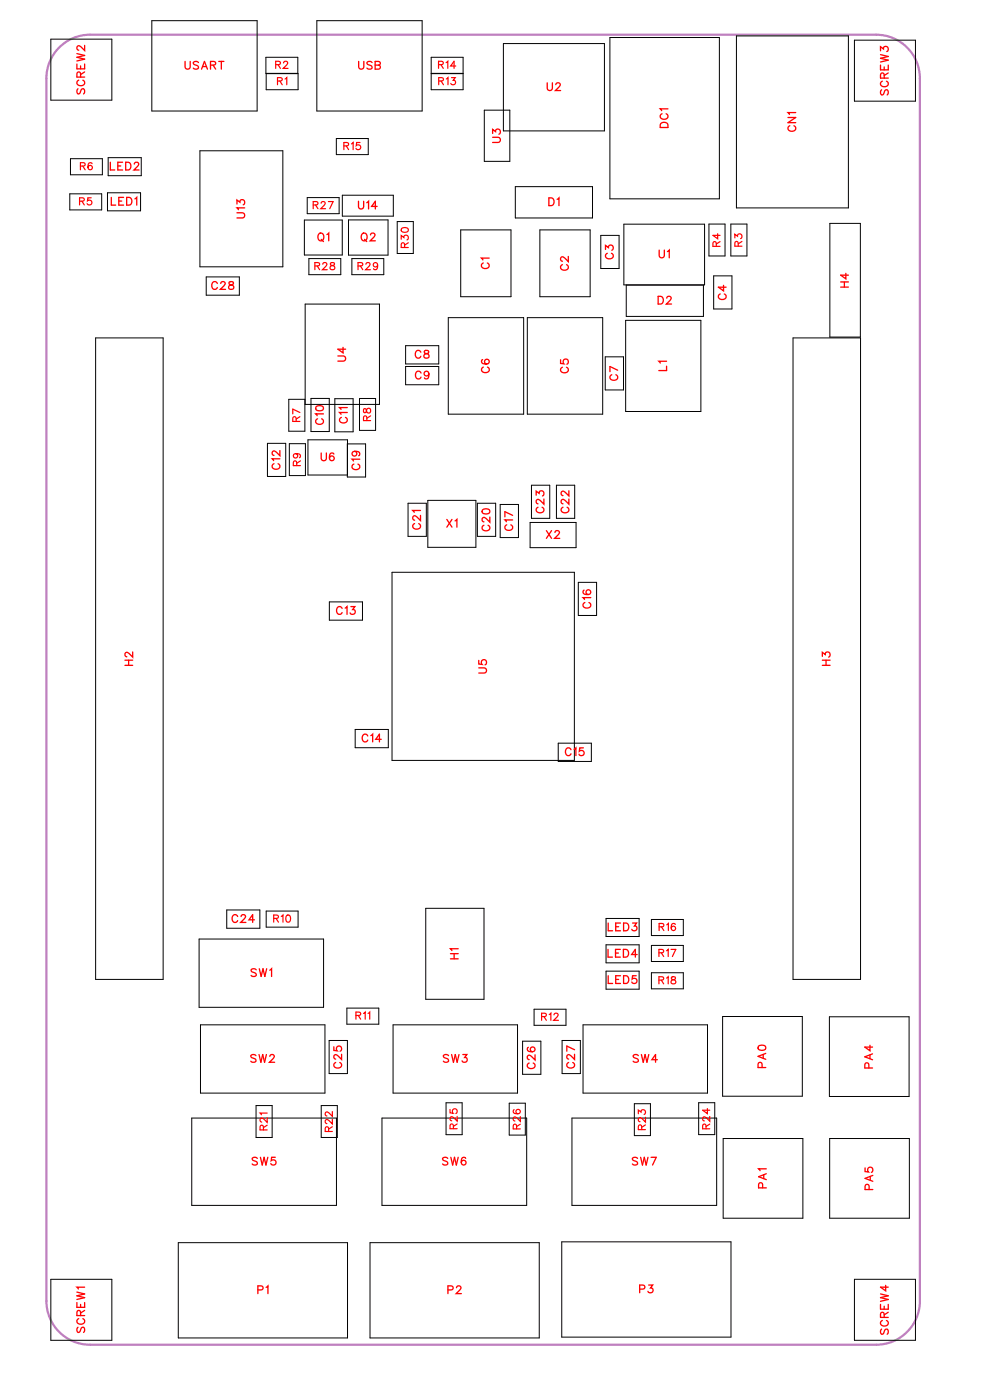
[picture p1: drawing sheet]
<svg xmlns="http://www.w3.org/2000/svg" width="91mm" height="128mm" viewBox="0 0 91 128" stroke-linecap="round" stroke-linejoin="round" font-family="sans-serif">
<defs><g id="words">
<g font-size="1.2" fill="#fff">
<text x="8.1" y="8.7" transform="rotate(-90 8.1 8.7)">SCREW2</text>
<text x="16.9" y="6.6">USART</text>
<text x="32.8" y="6.6">USB</text>
<text x="50.1" y="8.6">U2</text>
<text x="61.5" y="11.7" transform="rotate(-90 61.5 11.7)">DC1</text>
<text x="81.7" y="8.8" transform="rotate(-90 81.7 8.8)">SCREW3</text>
<text x="10" y="15.9">LED2</text>
<text x="46.1" y="13.1" transform="rotate(-90 46.1 13.1)">U3</text>
<text x="73.2" y="12.1" transform="rotate(-90 73.2 12.1)">CN1</text>
<text x="10.1" y="19.1">LED1</text>
<text x="22.7" y="20" transform="rotate(-90 22.7 20)">U13</text>
<text x="29.1" y="22.4">Q1</text>
<text x="32.8" y="19.4">U14</text>
<text x="33" y="22.4">Q2</text>
<text x="50.2" y="19.1">D1</text>
<text x="56.5" y="23.8" transform="rotate(-90 56.5 23.8)">C3</text>
<text x="60.3" y="23.9">U1</text>
<text x="19.3" y="26.8">C28</text>
<text x="45.1" y="24.7" transform="rotate(-90 45.1 24.7)">C1</text>
<text x="52.3" y="24.8" transform="rotate(-90 52.3 24.8)">C2</text>
<text x="60.2" y="28.1">D2</text>
<text x="66.8" y="27.5" transform="rotate(-90 66.8 27.5)">C4</text>
<text x="78" y="26.4" transform="rotate(-90 78 26.4)">H4</text>
<text x="32" y="33.1" transform="rotate(-90 32 33.1)">U4</text>
<text x="38" y="33.1">C8</text>
<text x="38" y="35">C9</text>
<text x="45.1" y="34.2" transform="rotate(-90 45.1 34.2)">C6</text>
<text x="52.3" y="34.2" transform="rotate(-90 52.3 34.2)">C5</text>
<text x="56.9" y="34.9" transform="rotate(-90 56.9 34.9)">C7</text>
<text x="61.3" y="34" transform="rotate(-90 61.3 34)">L1</text>
<text x="29.9" y="38.9" transform="rotate(-90 29.9 38.9)">C10</text>
<text x="32.1" y="38.8" transform="rotate(-90 32.1 38.8)">C11</text>
<text x="25.9" y="43" transform="rotate(-90 25.9 43)">C12</text>
<text x="29.4" y="42.5">U6</text>
<text x="33.2" y="43.1" transform="rotate(-90 33.2 43.1)">C19</text>
<text x="50.1" y="47" transform="rotate(-90 50.1 47)">C23</text>
<text x="52.4" y="47" transform="rotate(-90 52.4 47)">C22</text>
<text x="38.8" y="48.5" transform="rotate(-90 38.8 48.5)">C21</text>
<text x="40.9" y="48.6">X1</text>
<text x="45.2" y="48.7" transform="rotate(-90 45.2 48.7)">C20</text>
<text x="47.2" y="48.6" transform="rotate(-90 47.2 48.6)">C17</text>
<text x="50" y="49.6">X2</text>
<text x="30.8" y="56.6">C13</text>
<text x="54.4" y="55.8" transform="rotate(-90 54.4 55.8)">C16</text>
<text x="12.4" y="61" transform="rotate(-90 12.4 61)">H2</text>
<text x="44.9" y="61.7" transform="rotate(-90 44.9 61.7)">U5</text>
<text x="76.3" y="61" transform="rotate(-90 76.3 61)">H3</text>
<text x="33.1" y="68.3">C14</text>
<text x="51.7" y="69.5">C15</text>
<text x="21.2" y="84.8">C24</text>
<text x="22.9" y="89.7">SW1</text>
<text x="42.3" y="87.9" transform="rotate(-90 42.3 87.9)">H1</text>
<text x="55.6" y="88">LED4</text>
<text x="55.6" y="85.6">LED3</text>
<text x="55.6" y="90.4">LED5</text>
<text x="22.9" y="97.6">SW2</text>
<text x="31.6" y="97.9" transform="rotate(-90 31.6 97.9)">C25</text>
<text x="40.5" y="97.6">SW3</text>
<text x="49.3" y="97.9" transform="rotate(-90 49.3 97.9)">C26</text>
<text x="52.9" y="97.9" transform="rotate(-90 52.9 97.9)">C27</text>
<text x="57.9" y="97.6">SW4</text>
<text x="70.4" y="97.8" transform="rotate(-90 70.4 97.8)">PA0</text>
<text x="80.2" y="97.9" transform="rotate(-90 80.2 97.9)">PA4</text>
<text x="23" y="107">SW5</text>
<text x="40.5" y="107">SW6</text>
<text x="57.9" y="107">SW7</text>
<text x="70.5" y="108.9" transform="rotate(-90 70.5 108.9)">PA1</text>
<text x="80.2" y="109" transform="rotate(-90 80.2 109)">PA5</text>
<text x="23.6" y="118.8">P1</text>
<text x="41" y="118.8">P2</text>
<text x="58.5" y="118.7">P3</text>
<text x="8.1" y="122.1" transform="rotate(-90 8.1 122.1)">SCREW1</text>
<text x="81.7" y="122.3" transform="rotate(-90 81.7 122.3)">SCREW4</text>
</g>
<g font-size="1.1" fill="#fff">
<text x="25.2" y="6.5">R2</text>
<text x="25.4" y="8">R1</text>
<text x="40.1" y="6.5">R14</text>
<text x="40.1" y="8">R13</text>
<text x="7.3" y="15.8">R6</text>
<text x="31.4" y="14">R15</text>
<text x="7.2" y="19">R5</text>
<text x="28.6" y="19.4">R27</text>
<text x="37.7" y="22.7" transform="rotate(-90 37.7 22.7)">R30</text>
<text x="66.2" y="22.6" transform="rotate(-90 66.2 22.6)">R4</text>
<text x="68.2" y="22.6" transform="rotate(-90 68.2 22.6)">R3</text>
<text x="28.8" y="25">R28</text>
<text x="32.7" y="25">R29</text>
<text x="27.7" y="38.7" transform="rotate(-90 27.7 38.7)">R7</text>
<text x="34.2" y="38.6" transform="rotate(-90 34.2 38.6)">R8</text>
<text x="27.8" y="42.7" transform="rotate(-90 27.8 42.7)">R9</text>
<text x="25" y="84.7">R10</text>
<text x="60.3" y="87.9">R17</text>
<text x="60.3" y="85.5">R16</text>
<text x="32.5" y="93.6">R11</text>
<text x="49.5" y="93.7">R12</text>
<text x="60.3" y="90.4">R18</text>
<text x="24.7" y="103.6" transform="rotate(-90 24.7 103.6)">R21</text>
<text x="30.7" y="103.7" transform="rotate(-90 30.7 103.7)">R22</text>
<text x="42.1" y="103.4" transform="rotate(-90 42.1 103.4)">R25</text>
<text x="47.9" y="103.5" transform="rotate(-90 47.9 103.5)">R26</text>
<text x="59.4" y="103.5" transform="rotate(-90 59.4 103.5)">R23</text>
<text x="65.3" y="103.5" transform="rotate(-90 65.3 103.5)">R24</text>
</g>
</g></defs>
<path d="M5.4 4.4a4 4 0 0 1 2.8-1.2h72a4 4 0 0 1 4.1 4l-.1 112a4 4 0 0 1-4 4h-72a4 4 0 0 1-3.9-4l-.1-112a4 4 0 0 1 1.2-2.8z" fill="none" stroke="#bf80bf" stroke-width=".2"/>
<g fill="none" stroke="#000" stroke-width=".09">
<path d="M4.7 3.6h5.5v5.6h-5.5zM6.4 17.8h2.9v1.4h-2.9zM6.5 14.5h2.9v1.5h-2.9zM9.8 17.7h3.1v1.6h-3.1zM9.9 14.4h3v1.7h-3zM13.9 1.9h9.7v8.3h-9.7zM18.3 13.8h7.6v10.6h-7.6zM24.4 5.2h2.9v1.5h-2.9zM24.4 6.7h2.9v1.5h-2.9zM28.1 18.1h3v1.5h-3zM29 1.9h9.7v8.3h-9.7zM30.8 12.7h2.9v1.5h-2.9z"/>
<path d="M31.4 17.9h4.6v1.9h-4.6zM39.5 6.7h2.9M39.5 5.2h2.9v3h-2.9zM44.4 10.1h2.3v4.7h-2.3zM46.1 4h9.3v8h-9.3zM47.2 17.1h7.1v2.9h-7.1zM55.9 3.4h10v14.8h-10zM67.4 3.3h10.3v15.7h-10.3zM78.3 3.7h5.5v5.6h-5.5zM8.8 31h6.1v58.7h-6.1zM18.9 25.4h3v1.6h-3zM26.4 36.6h1.5v2.9h-1.5z"/>
<path d="M27.9 20.2h3.4v3.2h-3.4zM27.9 27.9h6.9v9.1h-6.9zM28.3 23.7h2.9v1.5h-2.9zM28.5 36.5h1.7v3h-1.7zM30.7 36.5h1.6v3.1h-1.6zM31.9 20.1h3.6v3.3h-3.6zM32.2 23.7h2.9v1.5h-2.9zM32.9 36.5h1.5v2.9h-1.5zM36.4 20.3h1.5v2.9h-1.5zM37.1 31.7h3.1v1.6h-3.1zM37.1 33.6h3.1v1.6h-3.1zM41.1 29.1h6.9v8.8h-6.9z"/>
<path d="M42.2 21.1h4.6v6.1h-4.6zM48.3 29.1h6.9v8.8h-6.9zM49.4 21.1h4.6v6.1h-4.6zM55 21.6h1.7v3h-1.7zM55.4 32.7h1.7v3h-1.7zM57.1 20.5h7.4v5.6h-7.4zM57.3 29.3h6.9v8.4h-6.9zM57.4 26.1v2.9h7v-2.9M64.9 20.5h1.5v2.9h-1.5zM65.4 25.3h1.6v3h-1.6zM66.9 20.5h1.5v2.9h-1.5zM72.6 31h6.2v58.7h-6.2z"/>
<path d="M76 20.5h2.8v10.4h-2.8zM24.5 40.6h1.7v3h-1.7zM26.5 40.6h1.5v3h-1.5zM28.2 40.3h3.6v3.2h-3.6zM30.2 55.1h3v1.7h-3zM31.8 40.7h1.7v3h-1.7zM35.9 52.4h16.7v17.3h-16.7zM37.4 46.1h1.6v3h-1.6zM39.2 45.8h4.4v4.3h-4.4zM43.7 46.1h1.7v3h-1.7zM45.8 46.2h1.7v3h-1.7zM48.6 47.9h4.2v2.3h-4.2z"/>
<path d="M48.7 44.4h1.6v3.1h-1.6zM51 44.4h1.6v3.1h-1.6zM53 53.3h1.6v3.1h-1.6zM32.5 66.8h3.1v1.7h-3.1zM51.1 68.1h3.1v1.6h-3.1zM18.2 86h11.4v6.3h-11.4zM18.4 93.9h11.4v6.2h-11.4zM20.8 83.4h3v1.6h-3zM24.4 83.5h2.9v1.4h-2.9zM30.1 95.3h1.7v3h-1.7zM31.8 92.3h2.9v1.5h-2.9zM36 93.9h11.4v6.2h-11.4z"/>
<path d="M39 83.2h5.3v8.3h-5.3zM47.9 95.4h1.6v3h-1.6zM48.9 92.4h2.9v1.5h-2.9zM51.5 95.3h1.7v3h-1.7zM53.4 93.9h11.4v6.2h-11.4zM55.5 84.1h3v1.7h-3zM55.5 86.5h3v1.7h-3zM55.5 89h3v1.6h-3zM59.7 84.2h2.9v1.5h-2.9zM59.7 86.6h2.9v1.5h-2.9zM59.7 89.1h2.9v1.5h-2.9zM66.2 93.1h7.3v7.3h-7.3z"/>
<path d="M76 93.1h7.3v7.3h-7.3zM4.7 117.2h5.5v5.6h-5.5zM16.3 113.8h15.5v8.8h-15.5zM17.6 102.4h13.2v8h-13.2zM23.5 101.3h1.4v2.9h-1.4zM29.4 101.3h1.5v2.9h-1.5zM33.9 113.8h15.5v8.8h-15.5zM35 102.4h13.2v8h-13.2zM40.9 101h1.4v2.9h-1.4zM46.6 101.1h1.5v2.9h-1.5zM51.4 113.8h15.5v8.7h-15.5zM52.4 102.4h13.2v8h-13.2z"/>
<path d="M58.1 101.1h1.5v2.9h-1.5zM64 101h1.5v2.9h-1.5zM66.2 104.3h7.3v7.3h-7.3zM76 104.3h7.3v7.3h-7.3zM78.3 117.2h5.5v5.6h-5.5z"/>
</g>
<g fill="none" stroke="#f00" stroke-width=".12">
<path d="M7 5.9v.4h.8v-.4M7 4.9l.8 .2-.8 .1 .8 .2-.8 .2M7.1 8.1l-.1 .2 .1 .3 .2-.1 .3-.4h.1l.1 .2-.1 .3M7.2 7.3a.26 .26 0 0 0-.2 .3 .26 .26 0 0 0 .3 .2h.2a.26 .26 0 0 0 .3-.2 .26 .26 0 0 0-.2-.3M7.4 7.1l-.1-.4-.2-.1-.1 .5h.8M7.4 6v.3M7.8 4.2v.4l-.4-.3-.2-.1-.2 .1v.2l.2 .1M7.8 6.6l-.4 .2M10.1 14.9v.7h.4M10.2 18.1v.7h.4M10.8 15.2h.3M10.9 18.4h.2"/>
<path d="M11.2 14.9h-.4v.7h.4M11.3 18.1h-.4v.7h.4M11.5 14.9h.2a.38 .38 0 0 1 .3 .3 .38 .38 0 0 1-.3 .4h-.2zM11.6 18.1h.2a.38 .38 0 0 1 .3 .3 .38 .38 0 0 1-.3 .4h-.2zM12.3 15l.1-.1h.2l.1 .1-.1 .2-.3 .4h.4M12.4 18.2l.1-.1v.7M16.9 5.6v.5l.2 .2 .3-.1v-.6M18.2 5.7l-.2-.1-.3 .1 .1 .2 .4 .2v.1l-.2 .1-.3-.1M18.5 6.3l.2-.7 .3 .7M18.6 6.1h.3M19.3 6l.4-.1v-.2l-.4-.1v.7M19.5 6l.3 .3"/>
<path d="M20 5.6h.5M20.3 5.6v.7M21.7 19.5h.5l.2 .2-.1 .2-.6 .1M21.7 18.7v-.4l.3 .2a.24 .24 0 0 1 .4-.2 .25 .25 0 0 1-.1 .5M22.4 19h-.7l.1 .2M32.8 18.4v.5l.2 .2 .3-.1v-.6M32.9 5.6v.5l.2 .2 .2-.1v-.6M33.6 18.6l.2-.2v.7M34.1 5.7l-.2-.1-.3 .1 .1 .2 .3 .2 .1 .1-.2 .1-.3-.1M34.4 6h.4v.2l-.1 .1h-.3v-.7l.4 .1v.2l-.1 .1M34.5 18.9h-.5l.4-.5v.7M45.1 12.6h.5l.2 .2-.1 .2h-.6"/>
<path d="M45.1 12.2v-.3l.3 .2a.24 .24 0 0 1 .4-.2 .24 .24 0 0 1-.1 .4M50.1 7.6v.5l.2 .2 .3-.1v-.6M50.3 18.1h.2a.38 .38 0 0 1 .3 .4 .38 .38 0 0 1-.3 .3h-.2zM50.9 7.8l.1-.2h.2l.1 .1-.1 .3-.3 .3h.4M51 18.3l.2-.2v.7M60.6 11.3l.1-.1 .4 .1 .1 .4h-.7zM60.6 10.4a.26 .26 0 0 0-.1 .3 .26 .26 0 0 0 .2 .2h.2a.26 .26 0 0 0 .3-.2 .26 .26 0 0 0-.2-.3M61.2 10h-.7l.1 .1M72.2 10.8h.7l-.7 .4h.7M72.3 11.5a.26 .26 0 0 0-.1 .3 .26 .26 0 0 0 .2 .2h.2a.26 .26 0 0 0 .3-.2 .26 .26 0 0 0-.2-.3M72.9 10.3h-.7l.1 .2M80.6 4.7v-.4l.3 .2a.24 .24 0 0 1 .4-.2 .24 .24 0 0 1-.1 .4"/>
<path d="M80.6 6v.4h.8v-.4M80.6 5l.8 .2-.8 .1 .8 .2-.8 .2M80.7 8.2l-.1 .2 .1 .3 .2-.1 .3-.4h.1l.1 .2-.1 .3M80.8 7.4a.26 .26 0 0 0-.2 .3 .26 .26 0 0 0 .3 .2h.2a.26 .26 0 0 0 .3-.2 .26 .26 0 0 0-.2-.3M81 7.2l-.1-.4-.2-.1-.1 .5h.8M81 6.1v.3M81.4 6.7l-.4 .2M19.9 26a.26 .26 0 0 0-.3-.2 .26 .26 0 0 0-.2 .3v.1a.26 .26 0 0 0 .2 .3 .26 .26 0 0 0 .3-.2M20.2 26l.2-.2h.1l.1 .1-.1 .3-.3 .3h.5M21 25.8v.2l.3 .1 .1 .2a.24 .24 0 0 1-.2 .2 .24 .24 0 0 1-.3-.2l.5-.3-.1-.2zM28.9 37.3l.3-.1a.3 .3 0 0 1 .4 .2 .38 .38 0 0 1-.4 .2 .38 .38 0 0 1-.3-.2zM29.1 38.4a.26 .26 0 0 0-.2 .3 .26 .26 0 0 0 .3 .2h.2a.26 .26 0 0 0 .2-.2 .26 .26 0 0 0-.1-.3"/>
<path d="M29.2 21.5l.1-.1a.33 .33 0 0 1 .4 .3 .33 .33 0 0 1-.4 .3l-.2-.2zM29.4 21.9l.2 .2M29.6 37.9h-.7l.1 .2M29.9 21.5l.2-.1v.7M30.9 32.6h.6l.2 .2-.1 .2-.7 .1M31.3 38.2a.26 .26 0 0 0-.2 .3 .26 .26 0 0 0 .3 .2h.1a.26 .26 0 0 0 .3-.2 .26 .26 0 0 0-.2-.3M31.4 31.8v.5l-.5-.3h.8M31.8 37.8h-.7l.1 .2M31.8 37.3h-.7l.1 .2M33.1 21.5l.1-.1a.33 .33 0 0 1 .4 .3 .33 .33 0 0 1-.4 .3l-.1-.2zM33.4 21.9l.2 .2M33.9 21.5l.2-.1h.1l.1 .1-.1 .2-.3 .4h.5"/>
<path d="M38.5 32.3a.26 .26 0 0 0-.3-.2 .26 .26 0 0 0-.2 .3v.1a.26 .26 0 0 0 .2 .3 .26 .26 0 0 0 .3-.2M38.6 34.2a.26 .26 0 0 0-.3-.2 .26 .26 0 0 0-.2 .3v.1a.26 .26 0 0 0 .2 .3 .26 .26 0 0 0 .3-.2M38.9 32.1v.2l.3 .1 .1 .2a.24 .24 0 0 1-.2 .2 .24 .24 0 0 1-.3-.2l.5-.3-.1-.2zM39.3 34.2a.22 .22 0 0 1-.3 .2 .22 .22 0 0 1-.1-.3 .22 .22 0 0 1 .3 0l.1 .1a.34 .34 0 0 1-.3 .5l-.1-.1M44.2 32.9l-.1 .1a.35 .35 0 0 0 .3 .4 .35 .35 0 0 0 .4-.3 .22 .22 0 0 0-.2-.2 .22 .22 0 0 0-.2 .2 .22 .22 0 0 0 .2 .2M44.3 24.1a.26 .26 0 0 0-.2 .3 .26 .26 0 0 0 .3 .2h.1a.26 .26 0 0 0 .3-.2 .26 .26 0 0 0-.2-.3M44.3 33.6a.26 .26 0 0 0-.2 .3 .26 .26 0 0 0 .3 .2h.1a.26 .26 0 0 0 .3-.2 .26 .26 0 0 0-.2-.3M44.8 23.6h-.7l.1 .2M51.3 33v.3h.3a.25 .25 0 0 1 0-.4 .25 .25 0 0 1 .4 .1 .25 .25 0 0 1-.1 .4M51.5 33.6a.26 .26 0 0 0-.2 .3 .26 .26 0 0 0 .3 .2h.2a.26 .26 0 0 0 .3-.2 .26 .26 0 0 0-.2-.3M51.5 24.2a.26 .26 0 0 0-.2 .3 .26 .26 0 0 0 .3 .2h.2a.26 .26 0 0 0 .3-.2 .26 .26 0 0 0-.2-.3M52.1 23.5v.5l-.4-.4-.2-.1-.2 .2v.1l.2 .1"/>
<path d="M55.5 22.9v-.4l.2 .2a.24 .24 0 0 1 .4-.2 .24 .24 0 0 1-.1 .4M55.6 23.2a.26 .26 0 0 0-.1 .3 .26 .26 0 0 0 .2 .2h.2a.26 .26 0 0 0 .3-.2 .26 .26 0 0 0-.2-.3M56 34.3a.26 .26 0 0 0-.1 .3 .26 .26 0 0 0 .2 .2h.2a.26 .26 0 0 0 .3-.2 .26 .26 0 0 0-.2-.3M56.6 33.9l-.7-.3v.4M60.3 27.1h.2a.38 .38 0 0 1 .3 .4 .38 .38 0 0 1-.3 .4h-.2zM60.4 22.9v.5l.2 .2 .2-.1v-.6M61 33.1h-.7l.2 .2M61 33.5v.4h-.7M61.1 27.3l.1-.2h.1l.2 .2-.1 .2-.4 .4h.5M61.1 23l.2-.1v.7M66 26.9a.26 .26 0 0 0-.2 .3 .26 .26 0 0 0 .3 .2h.1a.26 .26 0 0 0 .3-.2 .26 .26 0 0 0-.2-.3M66.3 26.1v.5l-.5-.3h.7"/>
<path d="M77 26.3h.7M77 25.8h.7M77.3 25.8v.5M77.5 25v.5l-.5-.3h.7M12.2 59.7v.5l-.4-.3-.2-.1-.2 .1v.1l.2 .2M25.1 42.5a.26 .26 0 0 0-.2 .3 .26 .26 0 0 0 .3 .2h.2a.26 .26 0 0 0 .2-.2 .26 .26 0 0 0-.1-.3M25.6 42h-.7l.2 .2M25.6 41.3v.4l-.3-.3-.2-.1-.2 .1v.2l.2 .1M29.4 41.5v.5l.2 .2 .3-.1v-.6M30.6 41.6l-.1-.1a.35 .35 0 0 0-.4 .3 .35 .35 0 0 0 .3 .4 .22 .22 0 0 0 .2-.2 .22 .22 0 0 0-.2-.2 .22 .22 0 0 0-.2 .2M31.3 55.7a.26 .26 0 0 0-.3-.1 .26 .26 0 0 0-.2 .2v.2a.26 .26 0 0 0 .2 .3 .26 .26 0 0 0 .3-.2M31.6 55.7l.2-.1v.7"/>
<path d="M32.1 55.6h.4l-.2 .2a.24 .24 0 0 1 .2 .4 .24 .24 0 0 1-.4-.1M32.4 42.5a.26 .26 0 0 0-.2 .3 .26 .26 0 0 0 .3 .2h.2a.26 .26 0 0 0 .3-.2 .26 .26 0 0 0-.2-.3M32.5 41.3a.22 .22 0 0 1 .2 .3 .22 .22 0 0 1-.4 .1 .22 .22 0 0 1 0-.3l.2-.1a.34 .34 0 0 1 .4 .3v.1M32.9 42.1h-.7l.2 .1M38 48a.26 .26 0 0 0-.2 .3 .26 .26 0 0 0 .3 .2h.1a.26 .26 0 0 0 .3-.2 .26 .26 0 0 0-.2-.3M38.5 47.2v.5l-.3-.4-.3-.1-.1 .2v.1l.2 .1M38.5 46.8h-.7l.1 .1M40.9 47.6l.5 .7M41.4 47.6l-.5 .7M41.7 47.7l.1-.1v.7M44.2 46.7l.3-.1a.3 .3 0 0 1 .4 .3 .38 .38 0 0 1-.4 .2 .38 .38 0 0 1-.3-.3zM44.3 48.1a.26 .26 0 0 0-.1 .3 .26 .26 0 0 0 .2 .2h.2a.26 .26 0 0 0 .3-.2 .26 .26 0 0 0-.2-.3"/>
<path d="M44.9 47.4v.4l-.4-.3-.2-.1-.1 .1v.2l.1 .1M46.4 48.1a.26 .26 0 0 0-.2 .3 .26 .26 0 0 0 .3 .2h.2a.26 .26 0 0 0 .3-.2 .26 .26 0 0 0-.2-.3M47 47.6h-.8l.2 .2M47 47.2l-.8-.3v.4M49.1 45.4v-.4l.3 .2a.24 .24 0 0 1 .4-.2 .24 .24 0 0 1-.1 .4M49.3 46.5a.26 .26 0 0 0-.2 .3 .26 .26 0 0 0 .3 .2h.1a.26 .26 0 0 0 .3-.2 .26 .26 0 0 0-.2-.3M49.8 45.7v.5l-.3-.4-.3-.1-.1 .2v.1l.2 .2M50 48.6l.5 .7M50.5 48.6l-.5 .7M50.8 48.8l.2-.2h.1l.1 .1-.1 .3-.3 .3h.5M51.6 46.5a.26 .26 0 0 0-.2 .3 .26 .26 0 0 0 .3 .2h.1a.26 .26 0 0 0 .3-.2 .26 .26 0 0 0-.2-.3M52.1 45.7v.5l-.3-.4-.3-.1-.1 .2v.1l.2 .2"/>
<path d="M52.1 45v.4l-.3-.3-.3-.1-.1 .1v.2l.2 .1M53.5 54.1h-.1a.35 .35 0 0 0 .3 .4 .35 .35 0 0 0 .4-.2 .22 .22 0 0 0-.2-.3 .22 .22 0 0 0-.2 .2 .22 .22 0 0 0 .2 .3M53.6 55.2a.26 .26 0 0 0-.2 .3 .26 .26 0 0 0 .3 .2h.1a.26 .26 0 0 0 .3-.2 .26 .26 0 0 0-.2-.3M54.1 54.7h-.7l.1 .2M11.4 60.9h.8M11.4 60.5h.8M11.8 60.5v.4M33.7 67.4a.26 .26 0 0 0-.3-.2 .26 .26 0 0 0-.2 .3v.2a.26 .26 0 0 0 .2 .3 .26 .26 0 0 0 .3-.2M34 67.4l.1-.2v.8M34.9 67.7h-.5l.4-.5v.8M43.8 61.2h.6l.2 .2-.1 .2-.7 .1M43.8 60.5v.3l.4 .1a.25 .25 0 0 1-.1-.4 .25 .25 0 0 1 .4 0 .25 .25 0 0 1-.1 .4"/>
<path d="M52.3 68.7a.26 .26 0 0 0-.3-.2 .26 .26 0 0 0-.2 .3v.1a.26 .26 0 0 0 .2 .3 .26 .26 0 0 0 .3-.2M52.6 68.6l.1-.1v.7M53.4 68.5h-.3v.3a.25 .25 0 0 1 .3 0 .25 .25 0 0 1 0 .4 .25 .25 0 0 1-.4-.1M75.3 60.1v-.3l.3 .2a.24 .24 0 0 1 .4-.2 .24 .24 0 0 1-.1 .4M75.3 60.9h.7M75.3 60.5h.7M75.7 60.5v.4M21.8 84a.26 .26 0 0 0-.3-.2 .26 .26 0 0 0-.2 .3v.1a.26 .26 0 0 0 .2 .3 .26 .26 0 0 0 .3-.2M22.1 84l.1-.2h.2l.1 .1-.1 .3-.4 .3h.5M23.3 84.3h-.5l.3-.5v.7M23.4 96.7l-.1-.1-.3 .1v.2l.4 .2v.1l-.1 .1-.3-.1M23.5 88.8l-.2-.1-.3 .1 .1 .2 .4 .2v.1l-.2 .1-.3-.1"/>
<path d="M23.7 96.6l.2 .7 .2-.7 .1 .7 .2-.7M23.7 88.7l.2 .7 .2-.7 .2 .7 .1-.7M24.7 88.9l.2-.2v.7M24.7 96.8l.1-.2h.2l.1 .1-.1 .3-.3 .3h.5M30.6 95.9v.3l.3 .1a.25 .25 0 0 1 0-.4 .25 .25 0 0 1 .3 0 .25 .25 0 0 1-.1 .4M30.7 97.3a.26 .26 0 0 0-.1 .3 .26 .26 0 0 0 .2 .2h.2a.26 .26 0 0 0 .3-.2 .26 .26 0 0 0-.2-.3M31.3 96.6v.4l-.4-.3-.2-.1-.1 .1v.2l.1 .1M41.1 96.7l-.2-.1-.3 .1 .1 .2 .4 .2v.1l-.2 .1-.3-.1M41.3 87.8h.7M41.3 87.4h.7M41.4 96.6l.1 .7 .2-.7 .2 .7 .1-.7M41.6 87.4v.4"/>
<path d="M42 86.9h-.7l.1 .2M42.4 96.6h.4l-.2 .3a.24 .24 0 0 1 .1 .4 .24 .24 0 0 1-.4-.1M48.4 95.9l-.1 .1a.35 .35 0 0 0 .3 .4 .35 .35 0 0 0 .4-.3 .22 .22 0 0 0-.2-.2 .22 .22 0 0 0-.2 .2 .22 .22 0 0 0 .2 .2M48.5 97.4a.26 .26 0 0 0-.2 .3 .26 .26 0 0 0 .3 .2h.1a.26 .26 0 0 0 .3-.2 .26 .26 0 0 0-.2-.3M49 96.6v.5l-.3-.3-.3-.1-.1 .1v.1l.2 .2M52.1 97.3a.26 .26 0 0 0-.2 .3 .26 .26 0 0 0 .3 .2h.2a.26 .26 0 0 0 .2-.2 .26 .26 0 0 0-.1-.3M52.6 96.6v.4l-.3-.3-.3-.1-.1 .1v.2l.2 .1M52.6 96.2l-.7-.4v.5M55.7 87v.7h.4M55.7 84.6v.7h.4M55.7 89.4v.7h.4M56.4 87.3h.2"/>
<path d="M56.4 84.9h.3M56.4 89.7h.3M56.8 87h-.4v.7h.4M56.8 84.6h-.4v.7h.4M56.8 89.4h-.4v.7h.4M57.1 87h.2a.38 .38 0 0 1 .3 .3 .38 .38 0 0 1-.3 .4h-.2zM57.1 84.6h.2a.38 .38 0 0 1 .3 .3 .38 .38 0 0 1-.3 .4h-.2zM57.1 89.4h.2a.38 .38 0 0 1 .3 .3 .38 .38 0 0 1-.3 .4h-.2zM57.9 84.6h.4l-.2 .2a.24 .24 0 0 1 .2 .4 .24 .24 0 0 1-.4-.1M58.3 89.4h-.4v.3a.25 .25 0 0 1 .4 0 .25 .25 0 0 1-.1 .4 .25 .25 0 0 1-.3-.1M58.4 87.4h-.6l.4-.4v.7M58.5 96.7l-.2-.1-.3 .1 .1 .2 .4 .2v.1l-.2 .1-.3-.1"/>
<path d="M58.7 96.6l.2 .7 .2-.7 .2 .7 .1-.7M60.2 97.1h-.5l.3-.5v.7M69.5 95.8l.2-.1a.3 .3 0 0 1 .4 .3 .38 .38 0 0 1-.3 .2 .38 .38 0 0 1-.4-.3zM69.8 97.8v-.4h-.3l-.1 .4h.7M69.9 96.6v.3M70.1 96.5l-.7 .3 .7 .2M79.6 97.8l-.1-.4h-.2l-.1 .4h.7M79.7 95.7v.6l-.5-.4h.7M79.7 96.6v.4M79.9 96.5l-.7 .3 .7 .3M7 119.3v.5h.8v-.5M7 118.4l.8 .1-.8 .2 .8 .2-.8 .1"/>
<path d="M7.4 119.5v.3M7.8 117.9h-.8l.2 .2M23.6 106.1l-.2-.1-.3 .1 .1 .2 .3 .1 .1 .2-.2 .1-.3-.1M23.6 118.2l.4-.1 .1-.2-.5-.1v.7M23.9 106l.1 .7 .2-.7 .2 .7 .1-.7M24.4 117.9l.1-.1v.7M25.2 106h-.3l-.1 .3a.25 .25 0 0 1 .4 0 .25 .25 0 0 1 0 .4 .25 .25 0 0 1-.4-.1M41 106.1l-.2-.1-.3 .1 .1 .2 .4 .1v.2l-.2 .1-.3-.1M41 118.2l.4-.1 .1-.2-.5-.1v.7M41.3 106l.2 .7 .1-.7 .2 .7 .2-.7M41.8 118l.1-.2h.2l.1 .1-.1 .3-.3 .3h.5M42.7 106.1l-.1-.1a.35 .35 0 0 0-.4 .3 .35 .35 0 0 0 .3 .4 .22 .22 0 0 0 .2-.2 .22 .22 0 0 0-.2-.2 .22 .22 0 0 0-.3 .2"/>
<path d="M58.4 106.1l-.2-.1-.3 .1 .1 .2 .4 .1v.2l-.2 .1-.3-.1M58.6 118.1h.4v-.3l-.4-.1v.7M58.7 106l.1 .7 .2-.7 .2 .7 .1-.7M59.4 117.7h.4l-.2 .3a.24 .24 0 0 1 .2 .4 .25 .25 0 0 1-.5-.1M59.6 106h.5l-.3 .7M69.8 108.8v-.4h-.3v.4h.7M69.9 107.6v.4M70.2 107.1h-.7l.1 .1M70.2 107.5l-.7 .3 .7 .3M79.2 107v.3l.3 .1a.25 .25 0 0 1 0-.4 .25 .25 0 0 1 .4 0 .25 .25 0 0 1-.1 .4M79.6 109v-.4l-.3-.1-.1 .5h.7M79.7 107.8v.3"/>
<path d="M79.9 107.7l-.7 .2 .7 .3M80.6 119.5v.4h.8v-.4M80.6 118.5l.8 .2-.8 .2 .8 .1-.8 .2M81 119.7v.2M81.1 117.7v.5l-.5-.3h.8M7.1 121.6l-.1 .1 .1 .4 .2-.1 .3-.4h.1l.1 .1-.1 .4M7.2 120.8a.26 .26 0 0 0-.2 .3 .26 .26 0 0 0 .3 .2h.2a.26 .26 0 0 0 .3-.2 .26 .26 0 0 0-.2-.3M7.4 120.5l-.1-.4h-.2l-.1 .4h.8M7.8 120l-.4 .3M80.7 121.7l-.1 .2 .1 .3h.2l.2-.4 .2-.1 .1 .2-.1 .3M80.8 121a.26 .26 0 0 0-.2 .3 .26 .26 0 0 0 .3 .2h.2a.26 .26 0 0 0 .3-.2 .26 .26 0 0 0-.2-.3M81 120.7l-.1-.4-.2-.1-.1 .5h.8"/>
<path d="M81.4 120.2l-.4 .2"/>
</g>
<g fill="none" stroke="#f00" stroke-width=".11">
<path d="M7.3 18.4h.4v-.2l-.4-.1v.7M7.4 15.2h.3l.1-.2-.4-.1v.7M7.5 18.4l.2 .4M7.6 15.2l.2 .4M8.4 18.1h-.4v.3a.23 .23 0 0 1 .4 0 .23 .23 0 0 1-.1 .3 .23 .23 0 0 1-.3-.1M8.4 15v-.1a.32 .32 0 0 0-.4 .3 .32 .32 0 0 0 .2 .4 .2 .2 0 0 0 .3-.2 .2 .2 0 0 0-.2-.3 .2 .2 0 0 0-.2 .2M25.2 5.9h.4l.1-.2-.5-.1v.7M25.4 7.4h.4v-.2l-.4-.1v.7M25.5 5.9l.2 .4M25.6 7.4l.3 .4M26 5.8l.1-.2 .2 .1-.4 .6h.5M26.1 7.2l.2-.1v.7"/>
<path d="M28.7 18.8l.4-.1v-.2h-.4v.6M28.9 18.8l.2 .3M29.4 18.6l.1-.1 .3 .1-.4 .5h.4M30.1 18.5h.4l-.3 .6M31.5 13.4l.4-.1v-.2h-.4v.6M31.7 13.4l.2 .3M32.2 13.2l.1-.1v.6M33 13.1h-.3l-.1 .2a.23 .23 0 0 1 .4 0 .23 .23 0 0 1-.1 .4 .23 .23 0 0 1-.3-.1M40.2 5.9h.3l.1-.2-.4-.1v.7M40.2 7.4h.4v-.2l-.4-.1v.7M40.4 5.9l.2 .4M40.4 7.4l.2 .4"/>
<path d="M40.9 5.7l.1-.1v.7M40.9 7.2l.1-.1v.7M41.4 7.1h.3l-.2 .3a.22 .22 0 0 1 .2 .3 .22 .22 0 0 1-.4-.1M41.7 6h-.4l.3-.4v.7M27.1 38.6v-.4h-.2l-.1 .4h.7M27.5 38.2l-.4 .2M27.5 37.8l-.7-.3v.4M28.8 24.4l.4-.1v-.2h-.4v.6M29.1 24.4l.2 .3M29.6 24.2l.1-.1 .2 .1-.4 .5h.5M30.3 24.1v.2l.3 .1 .1 .1a.22 .22 0 0 1-.3 .2 .22 .22 0 0 1-.2-.2l.4-.3v-.1zM32.8 24.4l.4-.1v-.2h-.4v.6"/>
<path d="M33 24.4l.2 .3M33.3 37.5v.3h.1l.3-.4a.22 .22 0 0 1 .3 .2 .22 .22 0 0 1-.3 .2l-.2-.3zM33.5 24.2l.1-.1 .3 .1-.4 .5h.4M33.6 38.5v-.3l-.2-.1-.1 .4h.6M33.9 38.1l-.3 .2M34.6 24.3a.2 .2 0 0 1-.3 .1 .2 .2 0 0 1-.1-.3 .2 .2 0 0 1 .4 0v.2a.31 .31 0 0 1-.3 .4l-.1-.1M36.7 21.9v-.3l.3 .2a.22 .22 0 0 1 .3-.2 .22 .22 0 0 1 0 .4M36.8 20.9a.32 .32 0 0 1 .4-.1 .32 .32 0 0 1 .2 .4 .32 .32 0 0 1-.4 .1 .32 .32 0 0 1-.2-.4zM37.1 22.7l-.1-.4h-.2l-.1 .4h.7M37.4 22.2l-.3 .3M65.6 22.6v-.4h-.2l-.1 .4h.6M65.7 21.4v.5l-.4-.3h.6"/>
<path d="M65.9 22.1l-.3 .3M67.3 21.8v-.3l.2 .1a.22 .22 0 0 1 .4-.1 .22 .22 0 0 1-.1 .4M67.6 22.6v-.4l-.2-.1-.1 .5h.7M68 22.1l-.4 .2M27.1 41.6a.2 .2 0 0 1 .2 .2 .21 .21 0 0 1-.4 .1 .2 .2 0 0 1 .1-.3h.1a.31 .31 0 0 1 .4 .2l-.1 .1M27.2 42.7l-.1-.4-.2-.1v.5h.6M27.5 42.2l-.3 .2M25.1 84.1h.3l.1-.2-.4-.1v.7M25.3 84.1l.2 .4M25.8 83.9l.1-.1v.7M26.3 83.8a.32 .32 0 0 1 .4 .3 .32 .32 0 0 1-.3 .4l-.2-.2v-.2zM32.6 93h.4v-.2l-.4-.1v.7"/>
<path d="M32.8 93l.2 .4M33.3 92.8l.1-.1v.7M33.7 92.8l.2-.1v.7M49.6 93.1h.4v-.2l-.4-.1v.7M49.8 93.1l.2 .4M50.3 92.9l.2-.1v.7M50.7 93l.2-.2 .2 .1-.4 .6h.4M60.4 87.3l.3-.1 .1-.2h-.4v.6M60.4 89.8l.3-.1 .1-.2h-.4v.6M60.4 84.9h.3l.1-.2-.4-.1v.6M60.6 87.3l.2 .3M60.6 89.8l.2 .3"/>
<path d="M60.6 84.9l.2 .3M61 87.1l.2-.1v.6M61 89.6l.2-.1v.6M61.1 84.7l.1-.1v.6M61.5 87h.4l-.3 .6M61.5 89.5v.2l.4 .2a.22 .22 0 0 1-.2 .2 .22 .22 0 0 1-.2-.2l.4-.3-.1-.1zM61.8 84.7v-.1a.32 .32 0 0 0-.4 .3 .32 .32 0 0 0 .3 .3 .2 .2 0 0 0 .2-.1 .2 .2 0 0 0-.2-.3 .2 .2 0 0 0-.2 .2M24.1 103.5v-.4h-.2l-.1 .4h.7M24.5 102.4v.4l-.6-.4-.1 .3 .2 .1M24.5 102h-.7l.1 .1M24.5 103.1l-.4 .2M30.1 103.6v-.3l-.3-.1v.4h.6"/>
<path d="M30.4 102.5v.5l-.5-.5-.1 .3 .1 .1M30.4 101.8v.5l-.5-.4-.1 .2 .1 .1M30.4 103.2l-.3 .2M41.2 101.6v.3l.3 .1a.23 .23 0 0 1 0-.4 .23 .23 0 0 1 .3 .1 .23 .23 0 0 1-.1 .3M41.5 103.4v-.4h-.2l-.1 .4h.7M41.9 102.3v.4l-.6-.4-.1 .2 .2 .2M41.9 103l-.4 .2M47.1 101.6l-.1 .1a.32 .32 0 0 0 .3 .4 .32 .32 0 0 0 .4-.3 .2 .2 0 0 0-.2-.2 .2 .2 0 0 0-.2 .2 .2 .2 0 0 0 .1 .2M47.3 103.4v-.4h-.2l-.1 .4h.7M47.7 102.3v.4l-.6-.4-.1 .3 .2 .1M47.7 103l-.4 .2M58.5 102v-.3l.2 .2a.22 .22 0 0 1 .4-.2 .22 .22 0 0 1-.1 .4"/>
<path d="M58.8 103.5l-.1-.4h-.2v.4h.6M59.1 102.3v.5l-.5-.4-.1 .2 .1 .2M59.1 103l-.3 .3M64.7 103.4l-.1-.4h-.2v.4h.6M64.8 101.5v.5l-.4-.3h.6M65 102.3v.4l-.5-.4-.1 .3 .1 .1M65 103l-.3 .2"/>
</g>
<use href="#words"/>
</svg>
